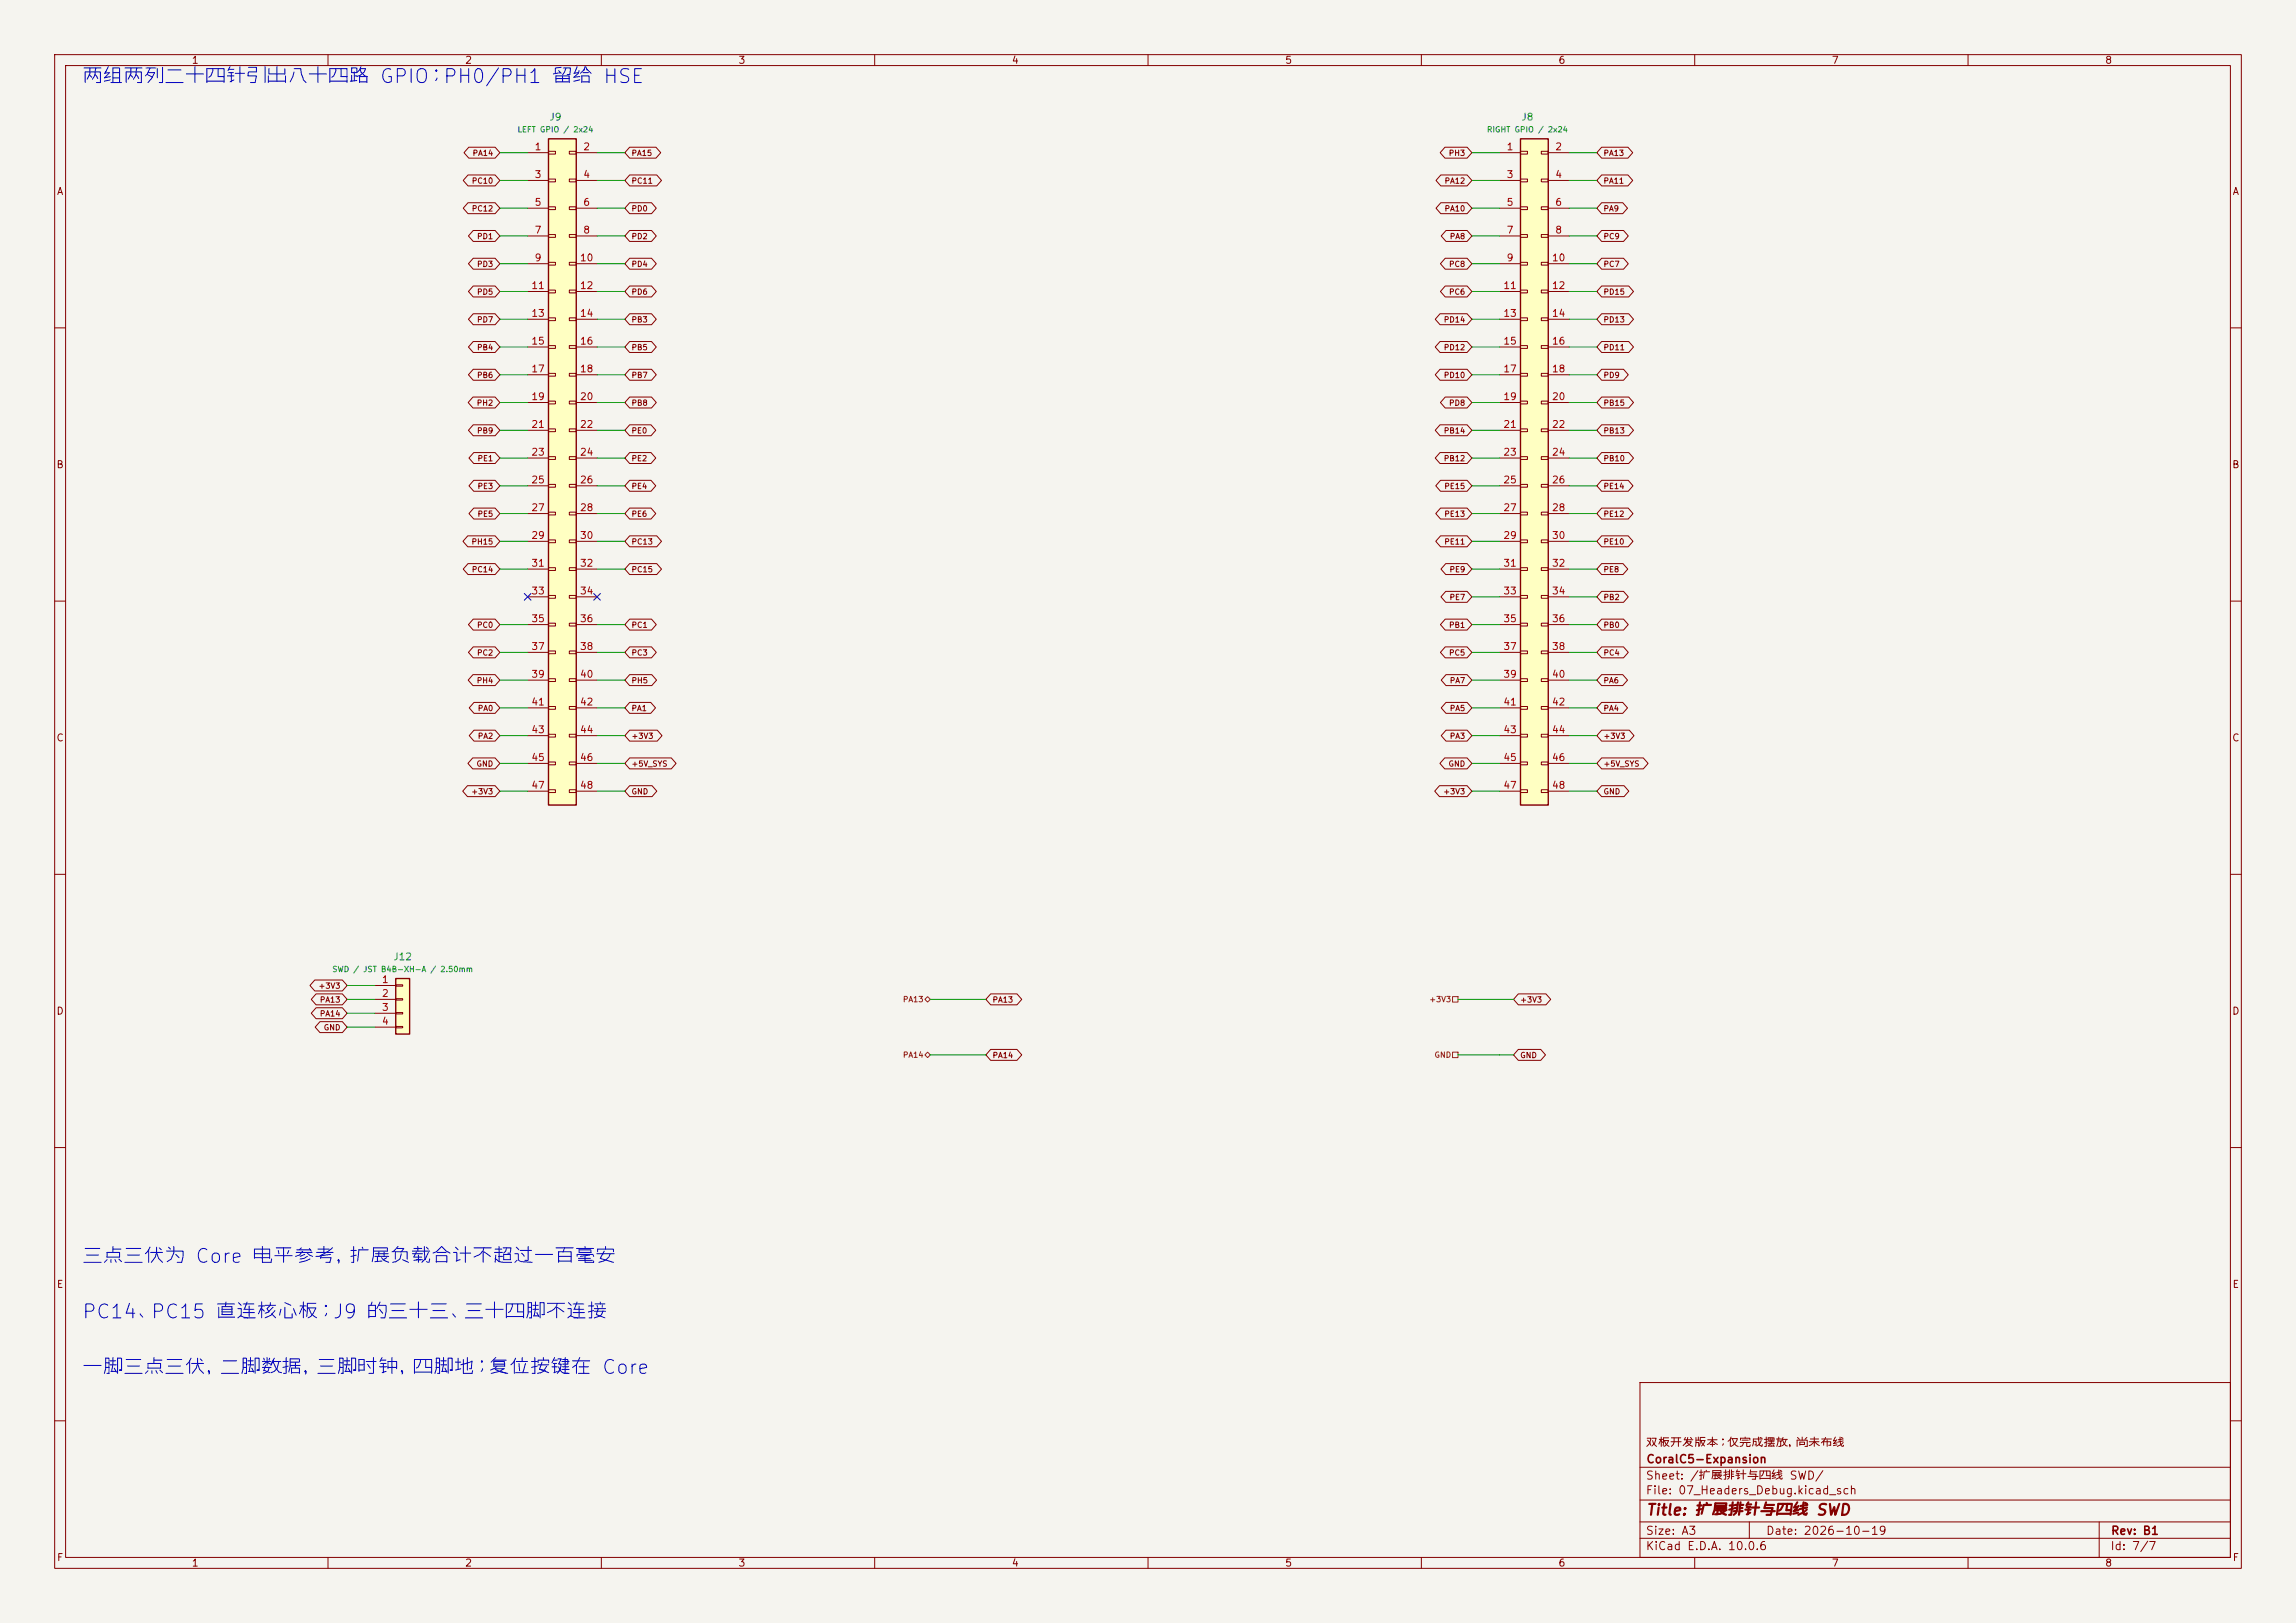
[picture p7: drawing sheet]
<svg xmlns="http://www.w3.org/2000/svg" width="420mm" height="297mm" viewBox="0 0 420 297" stroke-linecap="round" stroke-linejoin="round" font-family="sans-serif">
<defs><g id="words">
<g font-size="2.5" fill="#0000c2">
<text x="14.8" y="15.9">两组两列二十四针引出八十四路 GPIO；PH0/PH1 留给 HSE</text>
<text x="14.8" y="231.8">三点三伏为 Core 电平参考，扩展负载合计不超过一百毫安</text>
<text x="14.8" y="241.9">PC14、PC15 直连核心板；J9 的三十三、三十四脚不连接</text>
<text x="14.8" y="252.1">一脚三点三伏，二脚数据，三脚时钟，四脚地；复位按键在 Core</text>
</g>
<text font-size="2" fill="#840000" x="301" y="277.8">Title: 扩展排针与四线 SWD</text>
<g font-size="1.5" fill="#840000">
<text x="300.9" y="265.1">双板开发版本；仅完成摆放，尚未布线</text>
<text x="301" y="268.1">CoralC5-Expansion</text>
<text x="300.9" y="273.8">File: 07_Headers_Debug.kicad_sch</text>
<text x="300.9" y="271.1">Sheet: /扩展排针与四线 SWD/</text>
<text x="300.9" y="281.2">Size: A3</text>
<text x="322.9" y="281.2">Date: 2026-10-19</text>
<text x="386" y="281.2">Rev: B1</text>
<text x="300.9" y="284">KiCad E.D.A. 10.0.6</text>
<text x="385.9" y="284">Id: 7/7</text>
</g>
<g font-size="1.3" fill="#840000">
<text x="35" y="12">1</text>
<text x="85" y="12">2</text>
<text x="135" y="12">3</text>
<text x="185" y="12">4</text>
<text x="235" y="12">5</text>
<text x="285" y="12">6</text>
<text x="335" y="12">7</text>
<text x="385" y="12">8</text>
<text x="10.3" y="36">A</text>
<text x="408.3" y="36">A</text>
<text x="10.2" y="86">B</text>
<text x="408.2" y="86">B</text>
<text x="10.2" y="136">C</text>
<text x="408.2" y="136">C</text>
<text x="10.2" y="186">D</text>
<text x="408.2" y="186">D</text>
<text x="10.3" y="236">E</text>
<text x="408.3" y="236">E</text>
<text x="10.3" y="286">F</text>
<text x="35" y="287">1</text>
<text x="85" y="287">2</text>
<text x="135" y="287">3</text>
<text x="185" y="287">4</text>
<text x="235" y="287">5</text>
<text x="285" y="287">6</text>
<text x="335" y="287">7</text>
<text x="385" y="287">8</text>
<text x="408.3" y="286">F</text>
</g>
<g font-size="1.3" fill="#006464">
<text x="100.4" y="22.4">J9</text>
<text x="278.2" y="22.4">J8</text>
<text x="71.8" y="176">J12</text>
</g>
<g font-size="1.3" fill="#a90000">
<text x="97.7" y="27.8">1</text>
<text x="106.6" y="27.8">2</text>
<text x="275.5" y="27.8">1</text>
<text x="284.4" y="27.8">2</text>
<text x="97.7" y="32.9">3</text>
<text x="106.6" y="32.9">4</text>
<text x="275.5" y="32.9">3</text>
<text x="284.4" y="32.9">4</text>
<text x="97.7" y="38">5</text>
<text x="106.6" y="38">6</text>
<text x="275.5" y="38">5</text>
<text x="284.4" y="38">6</text>
<text x="97.7" y="43">7</text>
<text x="106.6" y="43">8</text>
<text x="275.5" y="43">7</text>
<text x="284.4" y="43">8</text>
<text x="97.1" y="53.2">11</text>
<text x="97.7" y="48.1">9</text>
<text x="106" y="48.1">10</text>
<text x="106" y="53.2">12</text>
<text x="274.9" y="53.2">11</text>
<text x="275.5" y="48.1">9</text>
<text x="283.8" y="48.1">10</text>
<text x="283.8" y="53.2">12</text>
<text x="97.1" y="58.3">13</text>
<text x="106" y="58.3">14</text>
<text x="274.9" y="58.3">13</text>
<text x="283.8" y="58.3">14</text>
<text x="97.1" y="63.4">15</text>
<text x="106" y="63.4">16</text>
<text x="274.9" y="63.4">15</text>
<text x="283.8" y="63.4">16</text>
<text x="97.1" y="68.4">17</text>
<text x="106" y="68.4">18</text>
<text x="274.9" y="68.4">17</text>
<text x="283.8" y="68.4">18</text>
<text x="97.1" y="73.5">19</text>
<text x="106" y="73.5">20</text>
<text x="274.9" y="73.5">19</text>
<text x="283.8" y="73.5">20</text>
<text x="97.1" y="78.6">21</text>
<text x="97.1" y="83.7">23</text>
<text x="106" y="78.6">22</text>
<text x="106" y="83.7">24</text>
<text x="274.9" y="78.6">21</text>
<text x="274.9" y="83.7">23</text>
<text x="283.8" y="78.6">22</text>
<text x="283.8" y="83.7">24</text>
<text x="97.1" y="88.8">25</text>
<text x="106" y="88.8">26</text>
<text x="274.9" y="88.8">25</text>
<text x="283.8" y="88.8">26</text>
<text x="97.1" y="93.8">27</text>
<text x="106" y="93.8">28</text>
<text x="274.9" y="93.8">27</text>
<text x="283.8" y="93.8">28</text>
<text x="97.1" y="98.9">29</text>
<text x="106" y="98.9">30</text>
<text x="274.9" y="98.9">29</text>
<text x="283.8" y="98.9">30</text>
<text x="97.1" y="104">31</text>
<text x="106" y="104">32</text>
<text x="274.9" y="104">31</text>
<text x="283.8" y="104">32</text>
<text x="97.1" y="109.1">33</text>
<text x="106" y="109.1">34</text>
<text x="274.9" y="109.1">33</text>
<text x="283.8" y="109.1">34</text>
<text x="97.1" y="114.2">35</text>
<text x="97.1" y="119.2">37</text>
<text x="106" y="114.2">36</text>
<text x="106" y="119.2">38</text>
<text x="274.9" y="114.2">35</text>
<text x="274.9" y="119.2">37</text>
<text x="283.8" y="114.2">36</text>
<text x="283.8" y="119.2">38</text>
<text x="97.1" y="124.3">39</text>
<text x="106" y="124.3">40</text>
<text x="274.9" y="124.3">39</text>
<text x="283.8" y="124.3">40</text>
<text x="97.1" y="129.4">41</text>
<text x="106" y="129.4">42</text>
<text x="274.9" y="129.4">41</text>
<text x="283.8" y="129.4">42</text>
<text x="97.1" y="134.5">43</text>
<text x="106" y="134.5">44</text>
<text x="274.9" y="134.5">43</text>
<text x="283.8" y="134.5">44</text>
<text x="97.1" y="139.6">45</text>
<text x="106" y="139.6">46</text>
<text x="274.9" y="139.6">45</text>
<text x="283.8" y="139.6">46</text>
<text x="97.1" y="144.6">47</text>
<text x="106" y="144.6">48</text>
<text x="274.9" y="144.6">47</text>
<text x="283.8" y="144.6">48</text>
<text x="69.8" y="180.2">1</text>
<text x="69.8" y="182.7">2</text>
<text x="69.8" y="185.3">3</text>
<text x="69.8" y="187.8">4</text>
</g>
<g font-size="1" fill="#840000">
<text x="86.4" y="28.8">PA14</text>
<text x="115.4" y="28.8">PA15</text>
<text x="264.9" y="28.8">PH3</text>
<text x="293.2" y="28.8">PA13</text>
<text x="86.2" y="33.8">PC10</text>
<text x="115.4" y="33.8">PC11</text>
<text x="264.2" y="33.8">PA12</text>
<text x="293.2" y="33.8">PA11</text>
<text x="86.2" y="38.9">PC12</text>
<text x="115.4" y="38.9">PD0</text>
<text x="264.2" y="38.9">PA10</text>
<text x="293.2" y="38.9">PA9</text>
<text x="87.2" y="44">PD1</text>
<text x="115.4" y="44">PD2</text>
<text x="265.1" y="44">PA8</text>
<text x="293.2" y="44">PC9</text>
<text x="87.2" y="49.1">PD3</text>
<text x="115.4" y="49.1">PD4</text>
<text x="265" y="49.1">PC8</text>
<text x="293.2" y="49.1">PC7</text>
<text x="87.2" y="54.2">PD5</text>
<text x="87.2" y="59.2">PD7</text>
<text x="115.4" y="54.2">PD6</text>
<text x="115.4" y="59.2">PB3</text>
<text x="264" y="59.2">PD14</text>
<text x="265" y="54.2">PC6</text>
<text x="293.2" y="54.2">PD15</text>
<text x="293.2" y="59.2">PD13</text>
<text x="87.2" y="64.3">PB4</text>
<text x="115.4" y="64.3">PB5</text>
<text x="264" y="64.3">PD12</text>
<text x="293.2" y="64.3">PD11</text>
<text x="87.2" y="69.4">PB6</text>
<text x="115.4" y="69.4">PB7</text>
<text x="264" y="69.4">PD10</text>
<text x="293.2" y="69.4">PD9</text>
<text x="87.1" y="74.5">PH2</text>
<text x="115.4" y="74.5">PB8</text>
<text x="265" y="74.5">PD8</text>
<text x="293.2" y="74.5">PB15</text>
<text x="87.2" y="79.6">PB9</text>
<text x="115.4" y="79.6">PE0</text>
<text x="264" y="79.6">PB14</text>
<text x="293.2" y="79.6">PB13</text>
<text x="87.3" y="84.6">PE1</text>
<text x="87.3" y="89.7">PE3</text>
<text x="115.4" y="84.6">PE2</text>
<text x="115.4" y="89.7">PE4</text>
<text x="264" y="84.6">PB12</text>
<text x="264.1" y="89.7">PE15</text>
<text x="293.2" y="84.6">PB10</text>
<text x="293.2" y="89.7">PE14</text>
<text x="87.3" y="94.8">PE5</text>
<text x="115.4" y="94.8">PE6</text>
<text x="264.1" y="94.8">PE13</text>
<text x="293.2" y="94.8">PE12</text>
<text x="86.2" y="99.9">PH15</text>
<text x="115.4" y="99.9">PC13</text>
<text x="264.1" y="99.9">PE11</text>
<text x="293.2" y="99.9">PE10</text>
<text x="86.2" y="105">PC14</text>
<text x="115.4" y="105">PC15</text>
<text x="265.1" y="105">PE9</text>
<text x="293.2" y="105">PE8</text>
<text x="265.1" y="110">PE7</text>
<text x="293.2" y="110">PB2</text>
<text x="87.2" y="115.1">PC0</text>
<text x="115.4" y="115.1">PC1</text>
<text x="265" y="115.1">PB1</text>
<text x="293.2" y="115.1">PB0</text>
<text x="87.1" y="125.3">PH4</text>
<text x="87.2" y="120.2">PC2</text>
<text x="115.4" y="125.3">PH5</text>
<text x="115.4" y="120.2">PC3</text>
<text x="265" y="120.2">PC5</text>
<text x="265.1" y="125.3">PA7</text>
<text x="293.2" y="125.3">PA6</text>
<text x="293.2" y="120.2">PC4</text>
<text x="87.3" y="130.4">PA0</text>
<text x="115.4" y="130.4">PA1</text>
<text x="265.1" y="130.4">PA5</text>
<text x="293.2" y="130.4">PA4</text>
<text x="87.3" y="135.4">PA2</text>
<text x="115.4" y="135.4">+3V3</text>
<text x="265.1" y="135.4">PA3</text>
<text x="293.2" y="135.4">+3V3</text>
<text x="87.1" y="140.5">GND</text>
<text x="115.4" y="140.5">+5V_SYS</text>
<text x="264.9" y="140.5">GND</text>
<text x="293.2" y="140.5">+5V_SYS</text>
<text x="86.1" y="145.6">+3V3</text>
<text x="115.4" y="145.6">GND</text>
<text x="263.9" y="145.6">+3V3</text>
<text x="293.2" y="145.6">GND</text>
<text x="58.2" y="181.2">+3V3</text>
<text x="58.4" y="183.7">PA13</text>
<text x="181.5" y="183.7">PA13</text>
<text x="278" y="183.7">+3V3</text>
<text x="58.4" y="186.2">PA14</text>
<text x="59.1" y="188.8">GND</text>
<text x="181.5" y="193.9">PA14</text>
<text x="278" y="193.9">GND</text>
</g>
<g font-size="1" fill="#006464">
<text x="94.6" y="24.5">LEFT GPIO / 2x24</text>
<text x="271.9" y="24.5">RIGHT GPIO / 2x24</text>
<text x="60.7" y="178.1">SWD / JST B4B-XH-A / 2.50mm</text>
</g>
<g font-size="1" fill="#725600">
<text x="165.1" y="183.6">PA13</text>
<text x="261.3" y="183.6">+3V3</text>
<text x="165.1" y="193.8">PA14</text>
<text x="262.3" y="193.8">GND</text>
</g>
</g></defs>
<path d="M0 0h420v297h-420z" fill="#f5f4ef" stroke="#f5f4ef" stroke-width=".18"/>
<g fill="none" stroke="#840000" stroke-width=".18">
<path d="M10 10h400v277h-400zM12 12h396v273h-396zM60 10v2M110 10v2M160 10v2M210 10v2M260 10v2M310 10v2M360 10v2M10 60h2M408 60h2M10 110h2"/>
<path d="M408 110h2M10 160h2M408 160h2M10 210h2M408 210h2M300 253h108v32h-108zM10 260h2M300 278.5h108M300 274.5h108M300 268.5h108M320 278.5v3M384 278.5v6.5"/>
<path d="M408 260h2M60 285v2M110 285v2M160 285v2M210 285v2M260 285v2M300 281.5h108M310 285v2M360 285v2"/>
</g>
<path d="M72.4 179.1h2.5v10.1h-2.5z" fill="#ffffc2"/>
<path d="M72.4 179.1h2.5v10.1h-2.5z" fill="none" stroke="#840000" stroke-width=".25"/>
<path d="M68.6 180.3h3.8M68.6 182.9h3.8M68.6 185.4h3.8M68.6 188h3.8M72.4 180.2h1.3v.3h-1.3zM72.4 182.8h1.3v.2h-1.3zM72.4 185.3h1.3v.2h-1.3zM72.4 187.8h1.3v.3h-1.3z" fill="none" stroke="#840000" stroke-width=".18"/>
<path d="M278.1 25.4h5.1v121.9h-5.1z" fill="#ffffc2"/>
<path d="M278.1 25.4h5.1v121.9h-5.1z" fill="none" stroke="#840000" stroke-width=".25"/>
<g fill="none" stroke="#840000" stroke-width=".18">
<path d="M274.3 27.9h3.8M274.3 33h3.8M274.3 38.1h3.8M278.1 27.7h1.3v.5h-1.3zM278.1 32.8h1.3v.5h-1.3zM278.1 37.8h1.3v.6h-1.3zM281.9 27.7h1.3v.5h-1.3zM281.9 32.8h1.3v.5h-1.3zM281.9 37.8h1.3v.6h-1.3zM283.2 27.9h3.8M283.2 33h3.8M283.2 38.1h3.8"/>
<path d="M274.3 43.2h3.8M274.3 48.3h3.8M274.3 53.3h3.8M274.3 58.4h3.8M278.1 42.9h1.3v.5h-1.3zM278.1 48h1.3v.5h-1.3zM278.1 53.1h1.3v.5h-1.3zM278.1 58.2h1.3v.5h-1.3zM281.9 42.9h1.3v.5h-1.3zM281.9 48h1.3v.5h-1.3zM281.9 53.1h1.3v.5h-1.3zM281.9 58.2h1.3v.5h-1.3z"/>
<path d="M283.2 43.2h3.8M283.2 48.3h3.8M283.2 53.3h3.8M283.2 58.4h3.8M274.3 63.5h3.8M274.3 68.6h3.8M274.3 73.7h3.8M274.3 78.7h3.8M278.1 63.2h1.3v.6h-1.3zM278.1 68.3h1.3v.5h-1.3zM278.1 73.4h1.3v.5h-1.3zM278.1 78.5h1.3v.5h-1.3z"/>
<path d="M281.9 63.2h1.3v.6h-1.3zM281.9 68.3h1.3v.5h-1.3zM281.9 73.4h1.3v.5h-1.3zM281.9 78.5h1.3v.5h-1.3zM283.2 63.5h3.8M283.2 68.6h3.8M283.2 73.7h3.8M283.2 78.7h3.8M274.3 83.8h3.8M274.3 88.9h3.8M274.3 94h3.8M274.3 99.1h3.8"/>
<path d="M278.1 83.6h1.3v.5h-1.3zM278.1 88.6h1.3v.6h-1.3zM278.1 93.7h1.3v.5h-1.3zM278.1 98.8h1.3v.5h-1.3zM281.9 83.6h1.3v.5h-1.3zM281.9 88.6h1.3v.6h-1.3zM281.9 93.7h1.3v.5h-1.3zM281.9 98.8h1.3v.5h-1.3zM283.2 83.8h3.8M283.2 88.9h3.8M283.2 94h3.8M283.2 99.1h3.8"/>
<path d="M274.3 104.1h3.8M274.3 109.2h3.8M274.3 114.3h3.8M274.3 119.4h3.8M278.1 103.9h1.3v.5h-1.3zM278.1 109h1.3v.5h-1.3zM278.1 114h1.3v.6h-1.3zM278.1 119.1h1.3v.5h-1.3zM281.9 103.9h1.3v.5h-1.3zM281.9 109h1.3v.5h-1.3zM281.9 114h1.3v.6h-1.3zM281.9 119.1h1.3v.5h-1.3z"/>
<path d="M283.2 104.1h3.8M283.2 109.2h3.8M283.2 114.3h3.8M283.2 119.4h3.8M274.3 124.5h3.8M274.3 129.5h3.8M274.3 134.6h3.8M274.3 139.7h3.8M278.1 124.2h1.3v.5h-1.3zM278.1 129.3h1.3v.5h-1.3zM278.1 134.4h1.3v.5h-1.3zM278.1 139.4h1.3v.6h-1.3z"/>
<path d="M281.9 124.2h1.3v.5h-1.3zM281.9 129.3h1.3v.5h-1.3zM281.9 134.4h1.3v.5h-1.3zM281.9 139.4h1.3v.6h-1.3zM283.2 124.5h3.8M283.2 129.5h3.8M283.2 134.6h3.8M283.2 139.7h3.8M274.3 144.8h3.8M278.1 144.5h1.3v.5h-1.3zM281.9 144.5h1.3v.5h-1.3zM283.2 144.8h3.8"/>
</g>
<path d="M100.3 25.4h5.1v121.9h-5.1z" fill="#ffffc2"/>
<path d="M100.3 25.4h5.1v121.9h-5.1z" fill="none" stroke="#840000" stroke-width=".25"/>
<g fill="none" stroke="#840000" stroke-width=".18">
<path d="M85.6 32h5l.8 1-.8 1h-5l-.9-1zM85.6 37.1h5l.8 1-.8 1h-5l-.9-1zM85.8 26.9h4.8l.8 1-.8 1h-4.8l-.9-1zM96.5 27.9h3.8M96.5 33h3.8M96.5 38.1h3.8M100.3 27.7h1.3v.5h-1.3zM100.3 32.8h1.3v.5h-1.3zM100.3 37.8h1.3v.6h-1.3zM104.1 27.7h1.3v.5h-1.3zM104.1 32.8h1.3v.5h-1.3zM104.1 37.8h1.3v.6h-1.3z"/>
<path d="M105.4 27.9h3.8M105.4 33h3.8M105.4 38.1h3.8M115.2 26.9h4.8l.9 1-.9 1h-4.8l-.9-1zM115.2 32h4.9l.9 1-.9 1h-4.9l-.9-1zM115.2 37.1h4l.9 1-.9 1h-4l-.9-1zM263.6 32h4.8l.8 1-.8 1h-4.8l-.9-1zM263.6 37.1h4.8l.8 1-.8 1h-4.8l-.9-1zM264.3 26.9h4.1l.8 1-.8 1h-4.1l-.9-1zM293 32h4.8l.9 1-.9 1h-4.8l-.9-1zM293 26.9h4.8l.9 1-.9 1h-4.8l-.9-1zM293 37.1h3.8l.9 1-.9 1h-3.8l-.9-1z"/>
<path d="M86.6 42.2h4l.8 1-.8 1h-4l-.9-1zM86.6 47.3h4l.8 1-.8 1h-4l-.9-1zM86.6 52.3h4l.8 1-.8 1h-4l-.9-1zM86.6 57.4h4l.8 1-.8 1h-4l-.9-1zM96.5 43.2h3.8M96.5 48.3h3.8M96.5 53.3h3.8M96.5 58.4h3.8M100.3 42.9h1.3v.5h-1.3zM100.3 48h1.3v.5h-1.3zM100.3 53.1h1.3v.5h-1.3zM100.3 58.2h1.3v.5h-1.3z"/>
<path d="M104.1 42.9h1.3v.5h-1.3zM104.1 48h1.3v.5h-1.3zM104.1 53.1h1.3v.5h-1.3zM104.1 58.2h1.3v.5h-1.3zM105.4 43.2h3.8M105.4 48.3h3.8M105.4 53.3h3.8M105.4 58.4h3.8M115.2 42.2h4l.9 1-.9 1h-4l-.9-1zM115.2 47.3h4l.9 1-.9 1h-4l-.9-1zM115.2 52.3h4l.9 1-.9 1h-4l-.9-1zM115.2 57.4h4l.9 1-.9 1h-4l-.9-1z"/>
<path d="M263.4 57.4h5l.8 1-.8 1h-5l-.9-1zM264.4 47.3h4l.8 1-.8 1h-4l-.9-1zM264.4 52.3h4l.8 1-.8 1h-4l-.9-1zM264.5 42.2h3.9l.8 1-.8 1h-3.9l-.9-1zM293 42.2h4l.9 1-.9 1h-4l-.9-1zM293 47.3h4l.9 1-.9 1h-4l-.9-1zM293 52.3h4.9l.9 1-.9 1h-4.9l-.9-1zM293 57.4h4.9l.9 1-.9 1h-4.9l-.9-1zM86.5 72.7h4.1l.8 1-.8 1h-4.1l-.9-1zM86.6 62.5h4l.8 1-.8 1h-4l-.9-1zM86.6 67.6h4l.8 1-.8 1h-4l-.9-1zM86.6 77.7h4l.8 1-.8 1h-4l-.9-1z"/>
<path d="M96.5 63.5h3.8M96.5 68.6h3.8M96.5 73.7h3.8M96.5 78.7h3.8M100.3 63.2h1.3v.6h-1.3zM100.3 68.3h1.3v.5h-1.3zM100.3 73.4h1.3v.5h-1.3zM100.3 78.5h1.3v.5h-1.3zM104.1 63.2h1.3v.6h-1.3zM104.1 68.3h1.3v.5h-1.3zM104.1 73.4h1.3v.5h-1.3zM104.1 78.5h1.3v.5h-1.3z"/>
<path d="M105.4 63.5h3.8M105.4 68.6h3.8M105.4 73.7h3.8M105.4 78.7h3.8M115.2 62.5h4l.9 1-.9 1h-4l-.9-1zM115.2 67.6h4l.9 1-.9 1h-4l-.9-1zM115.2 72.7h4l.9 1-.9 1h-4l-.9-1zM115.2 77.7h3.9l.9 1-.9 1h-3.9l-.9-1zM263.4 62.5h5l.8 1-.8 1h-5l-.9-1zM263.4 67.6h5l.8 1-.8 1h-5l-.9-1zM263.4 77.7h5l.8 1-.8 1h-5l-.9-1zM264.4 72.7h4l.8 1-.8 1h-4l-.9-1z"/>
<path d="M293 62.5h4.9l.9 1-.9 1h-4.9l-.9-1zM293 67.6h4l.9 1-.9 1h-4l-.9-1zM293 72.7h4.9l.9 1-.9 1h-4.9l-.9-1zM293 77.7h4.9l.9 1-.9 1h-4.9l-.9-1zM85.6 98.1h5l.8 1-.8 1h-5l-.9-1zM86.7 82.8h3.9l.8 1-.8 1h-3.9l-.9-1zM86.7 87.9h3.9l.8 1-.8 1h-3.9l-.9-1zM86.7 93h3.9l.8 1-.8 1h-3.9l-.9-1zM96.5 83.8h3.8M96.5 88.9h3.8M96.5 94h3.8M96.5 99.1h3.8"/>
<path d="M100.3 83.6h1.3v.5h-1.3zM100.3 88.6h1.3v.6h-1.3zM100.3 93.7h1.3v.5h-1.3zM100.3 98.8h1.3v.5h-1.3zM104.1 83.6h1.3v.5h-1.3zM104.1 88.6h1.3v.6h-1.3zM104.1 93.7h1.3v.5h-1.3zM104.1 98.8h1.3v.5h-1.3zM105.4 83.8h3.8M105.4 88.9h3.8M105.4 94h3.8M105.4 99.1h3.8"/>
<path d="M115.2 98.1h4.9l.9 1-.9 1h-4.9l-.9-1zM115.2 82.8h3.9l.9 1-.9 1h-3.9l-.9-1zM115.2 87.9h3.9l.9 1-.9 1h-3.9l-.9-1zM115.2 93h3.9l.9 1-.9 1h-3.9l-.9-1zM263.4 82.8h5l.8 1-.8 1h-5l-.9-1zM263.5 87.9h4.9l.8 1-.8 1h-4.9l-.9-1zM263.5 93h4.9l.8 1-.8 1h-4.9l-.9-1zM263.5 98.1h4.9l.8 1-.8 1h-4.9l-.9-1zM293 82.8h4.9l.9 1-.9 1h-4.9l-.9-1zM293 93h4.8l.9 1-.9 1h-4.8l-.9-1zM293 98.1h4.8l.9 1-.9 1h-4.8l-.9-1zM293 87.9h4.8l.9 1-.9 1h-4.8l-.9-1z"/>
<path d="M85.6 103.1h5l.8 1-.8 1h-5l-.9-1zM86.6 113.3h4l.8 1-.8 1h-4l-.9-1zM86.6 118.4h4l.8 1-.8 1h-4l-.9-1zM96.5 104.1h3.8M96.5 109.2h3.8M96.5 114.3h3.8M96.5 119.4h3.8M100.3 103.9h1.3v.5h-1.3zM100.3 109h1.3v.5h-1.3zM100.3 114h1.3v.6h-1.3zM100.3 119.1h1.3v.5h-1.3zM104.1 103.9h1.3v.5h-1.3z"/>
<path d="M104.1 109h1.3v.5h-1.3zM104.1 114h1.3v.6h-1.3zM104.1 119.1h1.3v.5h-1.3zM105.4 104.1h3.8M105.4 109.2h3.8M105.4 114.3h3.8M105.4 119.4h3.8M115.2 103.1h4.9l.9 1-.9 1h-4.9l-.9-1zM115.2 113.3h4l.9 1-.9 1h-4l-.9-1zM115.2 118.4h4l.9 1-.9 1h-4l-.9-1zM264.4 113.3h4l.8 1-.8 1h-4l-.9-1zM264.4 118.4h4l.8 1-.8 1h-4l-.9-1z"/>
<path d="M264.5 103.1h3.9l.8 1-.8 1h-3.9l-.9-1zM264.5 108.2h3.9l.8 1-.8 1h-3.9l-.9-1zM293 103.1h3.9l.9 1-.9 1h-3.9l-.9-1zM293 108.2h4l.9 1-.9 1h-4l-.9-1zM293 113.3h4l.9 1-.9 1h-4l-.9-1zM293 118.4h4l.9 1-.9 1h-4l-.9-1zM86.5 138.7h4.1l.8 1-.8 1h-4.1l-.9-1zM86.5 123.5h4.1l.8 1-.8 1h-4.1l-.9-1zM86.7 128.5h3.9l.8 1-.8 1h-3.9l-.9-1zM86.7 133.6h3.9l.8 1-.8 1h-3.9l-.9-1zM96.5 124.5h3.8M96.5 129.5h3.8"/>
<path d="M96.5 134.6h3.8M96.5 139.7h3.8M100.3 124.2h1.3v.5h-1.3zM100.3 129.3h1.3v.5h-1.3zM100.3 134.4h1.3v.5h-1.3zM100.3 139.4h1.3v.6h-1.3zM104.1 124.2h1.3v.5h-1.3zM104.1 129.3h1.3v.5h-1.3zM104.1 134.4h1.3v.5h-1.3zM104.1 139.4h1.3v.6h-1.3zM105.4 124.5h3.8M105.4 129.5h3.8"/>
<path d="M105.4 134.6h3.8M105.4 139.7h3.8M115.2 123.5h4l.9 1-.9 1h-4l-.9-1zM115.2 138.7h7.6l.9 1-.9 1h-7.6l-.9-1zM115.2 128.5h3.8l.9 1-.9 1h-3.8l-.9-1zM115.2 133.6h5l.9 1-.9 1h-5l-.9-1zM264.3 138.7h4.1l.8 1-.8 1h-4.1l-.9-1zM264.5 123.5h3.9l.8 1-.8 1h-3.9l-.9-1zM264.5 128.5h3.9l.8 1-.8 1h-3.9l-.9-1zM264.5 133.6h3.9l.8 1-.8 1h-3.9l-.9-1zM293 123.5h3.8l.9 1-.9 1h-3.8l-.9-1zM293 128.5h3.8l.9 1-.9 1h-3.8l-.9-1z"/>
<path d="M293 133.6h5l.9 1-.9 1h-5l-.9-1zM293 138.7h7.6l.9 1-.9 1h-7.6l-.9-1zM85.5 143.8h5.1l.8 1-.8 1h-5.1l-.9-1zM96.5 144.8h3.8M100.3 144.5h1.3v.5h-1.3zM104.1 144.5h1.3v.5h-1.3zM105.4 144.8h3.8M115.2 143.8h4.1l.8 1-.8 1h-4.1l-.9-1zM263.3 143.8h5.1l.8 1-.8 1h-5.1l-.9-1zM293 143.8h4.1l.8 1-.8 1h-4.1l-.9-1zM57.6 179.3h5l.9 1-.9 1h-5l-.9-1zM57.8 184.4h4.8l.9 1-.9 1h-4.8l-.9-1z"/>
<path d="M57.8 181.9h4.8l.9 1-.9 1h-4.8l-.9-1zM58.5 187h4.1l.9 1-.9 1h-4.1l-.8-1zM181.2 192h4.8l.9 1-.9 1h-4.8l-.9-1zM181.2 181.9h4.8l.9 1-.9 1h-4.8l-.9-1zM277.7 192h4.1l.9 1-.9 1h-4.1l-.8-1zM277.7 181.9h5.1l.9 1-.9 1h-5.1l-.8-1z"/>
</g>
<path d="M169.2 182.9l.5-.5 .5 .5-.5 .5zM169.2 193l.5-.5 .5 .5-.5 .5zM265.7 192.5h1v1h-1zM265.7 182.4h1v1h-1z" fill="none" stroke="#725600" stroke-width=".18"/>
<g fill="none" stroke="#009600" stroke-width=".18">
<path d="M91.4 27.9h5.1M91.4 33h5.1M91.4 38.1h5.1M109.2 27.9h5.1M109.2 33h5.1M109.2 38.1h5.1M269.2 27.9h5.1M269.2 33h5.1M269.2 38.1h5.1M287 27.9h5.1M287 33h5.1M287 38.1h5.1"/>
<path d="M91.4 58.4h5.1M91.4 43.2h5.1M91.4 48.3h5.1M91.4 53.3h5.1M109.2 58.4h5.1M109.2 43.2h5.1M109.2 48.3h5.1M109.2 53.3h5.1M269.2 58.4h5.1M269.2 43.2h5.1M269.2 48.3h5.1M269.2 53.3h5.1"/>
<path d="M287 58.4h5.1M287 43.2h5.1M287 48.3h5.1M287 53.3h5.1M91.4 63.5h5.1M91.4 68.6h5.1M91.4 73.7h5.1M91.4 78.7h5.1M109.2 63.5h5.1M109.2 68.6h5.1M109.2 73.7h5.1M109.2 78.7h5.1"/>
<path d="M269.2 63.5h5.1M269.2 68.6h5.1M269.2 73.7h5.1M269.2 78.7h5.1M287 63.5h5.1M287 68.6h5.1M287 73.7h5.1M287 78.7h5.1M91.4 94h5.1M91.4 88.9h5.1M91.4 83.8h5.1M91.4 99.1h5.1"/>
<path d="M109.2 94h5.1M109.2 88.9h5.1M109.2 83.8h5.1M109.2 99.1h5.1M269.2 94h5.1M269.2 88.9h5.1M269.2 83.8h5.1M269.2 99.1h5.1M287 94h5.1M287 88.9h5.1M287 83.8h5.1M287 99.1h5.1"/>
<path d="M91.4 104.1h5.1M91.4 114.3h5.1M91.4 119.4h5.1M109.2 104.1h5.1M109.2 114.3h5.1M109.2 119.4h5.1M269.2 104.1h5.1M269.2 109.2h5.1M269.2 114.3h5.1M269.2 119.4h5.1M287 104.1h5.1M287 109.2h5.1"/>
<path d="M287 114.3h5.1M287 119.4h5.1M91.4 124.5h5.1M91.4 129.5h5.1M91.4 134.6h5.1M91.4 139.7h5.1M109.2 124.5h5.1M109.2 129.5h5.1M109.2 134.6h5.1M109.2 139.7h5.1M269.2 124.5h5.1M269.2 129.5h5.1"/>
<path d="M269.2 134.6h5.1M269.2 139.7h5.1M287 124.5h5.1M287 129.5h5.1M287 134.6h5.1M287 139.7h5.1M91.4 144.8h5.1M109.2 144.8h5.1M269.2 144.8h5.1M287 144.8h5.1M63.5 182.9h5.1M63.5 188h5.1"/>
<path d="M63.5 185.4h5.1M63.5 180.3h5.1M170.2 182.9h10.1M170.2 193h10.1M266.7 182.9h10.2M266.7 193h10.2"/>
</g>
<path d="M95.9 108.6l1.2 1.2M97.1 108.6l-1.2 1.2M108.6 108.6l1.2 1.2M109.8 108.6l-1.2 1.2" fill="none" stroke="#000084" stroke-width=".18"/>
<use href="#words"/>
</svg>
